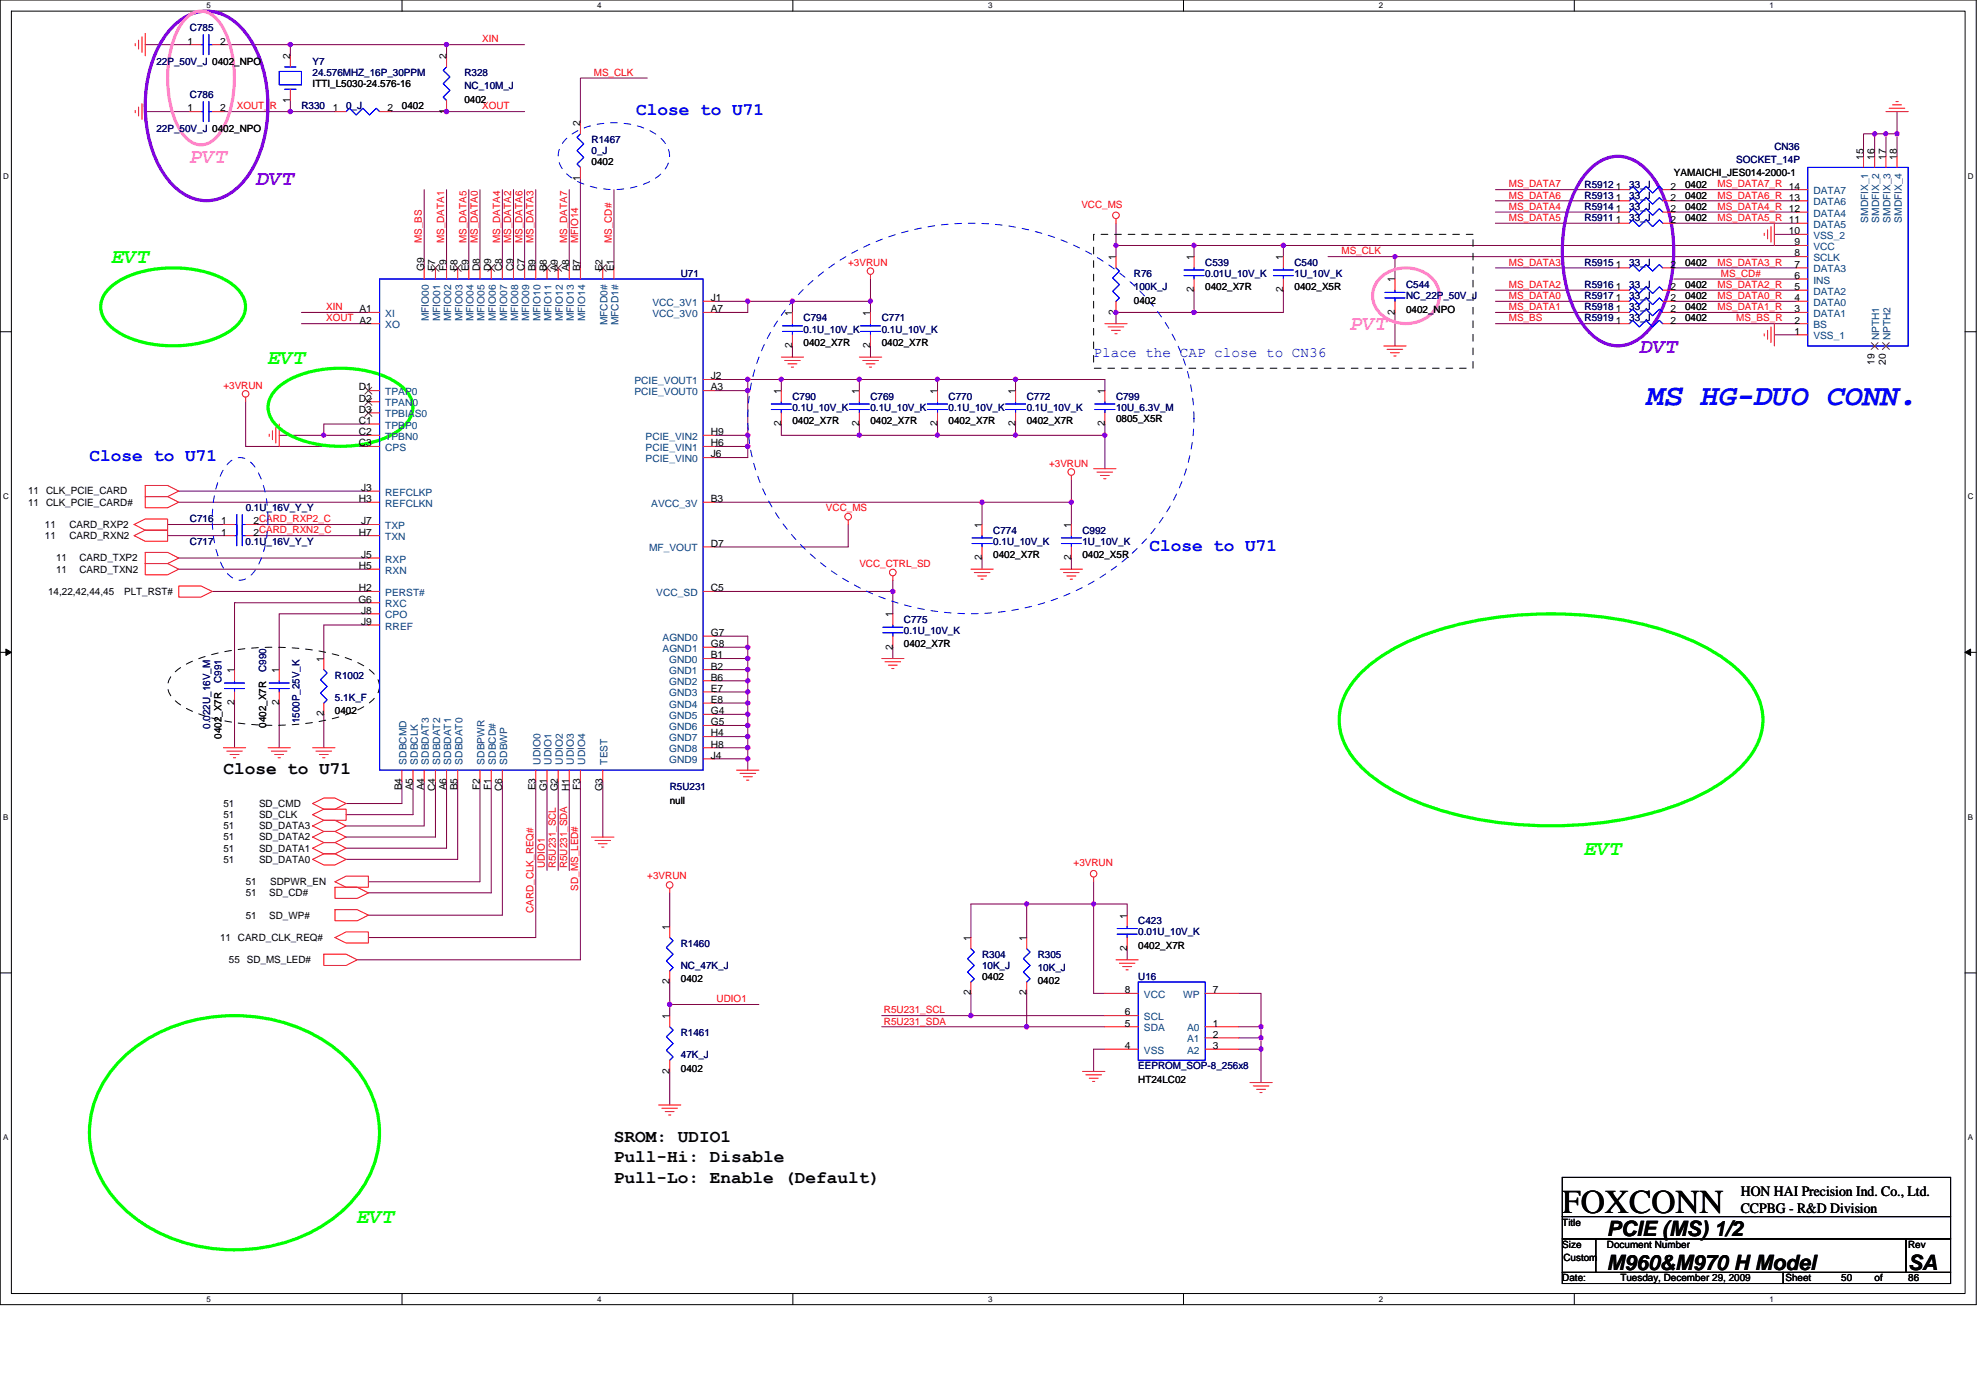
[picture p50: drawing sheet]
<svg xmlns="http://www.w3.org/2000/svg" width="297mm" height="210mm" viewBox="0 0 297 210" stroke-linecap="round" stroke-linejoin="round" font-family="sans-serif">
<defs><g id="words">
<text font-size="5" x="234.7" y="182.2">FOXCONN</text>
<text font-size="4.5" fill="#00f" x="247.5" y="60.8">MS HG-DUO CONN.</text>
<g font-size="3.2" fill="#ff80ff">
<text x="28.5" y="24.4">PVT</text>
<text x="202.9" y="49.6">PVT</text>
</g>
<g font-size="3.2" fill="#8000ff">
<text x="38.6" y="27.8">DVT</text>
<text x="246.5" y="53">DVT</text>
</g>
<g font-size="3.2" fill="#0f0">
<text x="16.8" y="39.5">EVT</text>
<text x="40.3" y="54.6">EVT</text>
<text x="238.1" y="128.4">EVT</text>
<text x="53.7" y="183.7">EVT</text>
</g>
<g font-size="3.2">
<text x="241.4" y="185.7">PCIE (MS) 1/2</text>
<text x="241.4" y="190.7">M960&amp;M970 H Model</text>
<text x="286.7" y="190.7">SA</text>
</g>
<g font-size="2.7" fill="#00f">
<text x="95.6" y="17.3">Close to U71</text>
<text x="13.4" y="69.3">Close to U71</text>
<text x="172.7" y="82.7">Close to U71</text>
</g>
<g font-size="2.7">
<text x="33.6" y="116.2">Close to U71</text>
<text x="92.2" y="171.6">SROM: UDIO1</text>
<text x="92.2" y="174.6">Pull-Hi: Disable</text>
<text x="92.2" y="177.7">Pull-Lo: Enable (Default)</text>
</g>
<text font-size="2.2" fill="#00f" x="164.3" y="53.7">Place the CAP close to CN36</text>
<g font-size="2.2">
<text x="261.6" y="179.6">HON HAI Precision Ind. Co., Ltd.</text>
<text x="261.6" y="182.2">CCPBG - R&amp;D Division</text>
</g>
<g font-size="1.5" fill="#000080">
<text x="28.5" y="4.7">C785</text>
<text x="23.5" y="9.7">22P_50V_J 0402_NPO</text>
<text x="47" y="9.7">Y7</text>
<text x="47" y="11.4">24.576MHZ_16P_30PPM</text>
<text x="69.8" y="11.4">R328</text>
<text x="28.5" y="14.8">C786</text>
<text x="45.3" y="16.4">R330</text>
<text x="52" y="16.4">0_J</text>
<text x="69.8" y="13.4">NC_10M_J</text>
<text x="23.5" y="19.8">22P_50V_J 0402_NPO</text>
<text x="88.9" y="21.5">R1467</text>
<text x="88.9" y="23.1">0_J</text>
<text x="266.6" y="22.5">CN36</text>
<text x="238.1" y="28.2">R5912</text>
<text x="238.1" y="29.8">R5913</text>
<text x="244.8" y="28.2">33_J</text>
<text x="244.8" y="29.8">33_J</text>
<text x="260.9" y="24.5">SOCKET_14P</text>
<text x="238.1" y="31.5">R5914</text>
<text x="238.1" y="33.2">R5911</text>
<text x="244.8" y="31.5">33_J</text>
<text x="244.8" y="33.2">33_J</text>
<text x="102.3" y="41.6">U71</text>
<text x="170.4" y="41.6">R76</text>
<text x="181.1" y="39.9">C539</text>
<text x="181.1" y="41.6">0.01U_10V_K</text>
<text x="194.5" y="39.9">C540</text>
<text x="194.5" y="41.6">1U_10V_K</text>
<text x="238.1" y="39.9">R5915</text>
<text x="244.8" y="39.9">33_J</text>
<text x="170.4" y="43.6">100K_J</text>
<text x="211.3" y="43.3">C544</text>
<text x="211.3" y="44.9">NC_22P_50V_J</text>
<text x="238.1" y="46.6">R5918</text>
<text x="238.1" y="43.3">R5916</text>
<text x="238.1" y="44.9">R5917</text>
<text x="244.8" y="46.6">33_J</text>
<text x="244.8" y="43.3">33_J</text>
<text x="244.8" y="44.9">33_J</text>
<text x="120.7" y="48.3">C794</text>
<text x="120.7" y="50">0.1U_10V_K</text>
<text x="132.5" y="48.3">C771</text>
<text x="132.5" y="50">0.1U_10V_K</text>
<text x="238.1" y="48.3">R5919</text>
<text x="244.8" y="48.3">33_J</text>
<text x="119.1" y="60">C790</text>
<text x="119.1" y="61.7">0.1U_10V_K</text>
<text x="130.8" y="60">C769</text>
<text x="130.8" y="61.7">0.1U_10V_K</text>
<text x="142.5" y="60">C770</text>
<text x="142.5" y="61.7">0.1U_10V_K</text>
<text x="154.3" y="60">C772</text>
<text x="154.3" y="61.7">0.1U_10V_K</text>
<text x="167.7" y="60">C799</text>
<text x="167.7" y="61.7">10U_6.3V_M</text>
<text x="36.9" y="76.8">0.1U_16V_Y_Y</text>
<text x="28.5" y="78.5">C716</text>
<text x="28.5" y="81.8">C717</text>
<text x="36.9" y="81.8">0.1U_16V_Y_Y</text>
<text x="149.2" y="80.1">C774</text>
<text x="149.2" y="81.8">0.1U_10V_K</text>
<text x="162.6" y="80.1">C992</text>
<text x="162.6" y="81.8">1U_10V_K</text>
<text x="135.8" y="93.6">C775</text>
<text x="135.8" y="95.2">0.1U_10V_K</text>
<text x="40" y="100.9" transform="rotate(-90 40 100.9)">C990</text>
<text x="50.3" y="101.9">R1002</text>
<text x="33.3" y="102.6" transform="rotate(-90 33.3 102.6)">C991</text>
<text x="50.3" y="105.3">5.1K_F</text>
<text x="31.6" y="109.5" transform="rotate(-90 31.6 109.5)">0.022U_16V_M</text>
<text x="45" y="108.6" transform="rotate(-90 45 108.6)">1500P_25V_K</text>
<text x="100.6" y="118.7">R5U231</text>
<text x="102.3" y="142.2">R1460</text>
<text x="147.5" y="143.8">R304</text>
<text x="155.9" y="143.8">R305</text>
<text x="171" y="138.8">C423</text>
<text x="171" y="140.5">0.01U_10V_K</text>
<text x="102.3" y="145.5">NC_47K_J</text>
<text x="147.5" y="145.5">10K_J</text>
<text x="155.9" y="145.9">10K_J</text>
<text x="171" y="147.2">U16</text>
<text x="102.3" y="155.6">R1461</text>
<text x="102.3" y="158.9">47K_J</text>
<text x="171" y="160.6">EEPROM_SOP-8_256x8</text>
</g>
<g font-size="1.5">
<text x="28.2" y="6.7">1</text>
<text x="33.1" y="6.7">2</text>
<text x="43.6" y="8.9" transform="rotate(-90 43.6 8.9)">2</text>
<text x="67.1" y="8.9" transform="rotate(-90 67.1 8.9)">2</text>
<text x="28.2" y="16.7">1</text>
<text x="33.1" y="16.7">2</text>
<text x="43.6" y="15.4" transform="rotate(-90 43.6 15.4)">1</text>
<text x="47" y="13.1">ITTI_L5030-24.576-16</text>
<text x="50" y="16.7">1</text>
<text x="58.2" y="16.7">2</text>
<text x="60.4" y="16.4">0402</text>
<text x="67.1" y="17.1" transform="rotate(-90 67.1 17.1)">1</text>
<text x="69.8" y="15.4">0402</text>
<text x="87.2" y="18.9" transform="rotate(-90 87.2 18.9)">2</text>
<text x="280" y="24" transform="rotate(-90 280 24)">15</text>
<text x="281.6" y="24" transform="rotate(-90 281.6 24)">16</text>
<text x="283.3" y="24" transform="rotate(-90 283.3 24)">17</text>
<text x="285" y="24" transform="rotate(-90 285 24)">18</text>
<text x="87.2" y="27.2" transform="rotate(-90 87.2 27.2)">1</text>
<text x="88.9" y="24.8">0402</text>
<text x="242.8" y="28.5">1</text>
<text x="251" y="28.5">2</text>
<text x="251.5" y="26.5">YAMAICHI_JES014-2000-1</text>
<text x="253.2" y="28.2">0402</text>
<text x="253.2" y="29.8">0402</text>
<text x="242.8" y="30.1">1</text>
<text x="242.8" y="31.8">1</text>
<text x="242.8" y="33.5">1</text>
<text x="251" y="30.1">2</text>
<text x="251" y="31.8">2</text>
<text x="251" y="33.5">2</text>
<text x="253.2" y="31.5">0402</text>
<text x="253.2" y="33.2">0402</text>
<text x="268.7" y="35.2">10</text>
<text x="63.7" y="40.7" transform="rotate(-90 63.7 40.7)">G9</text>
<text x="65.4" y="40.7" transform="rotate(-90 65.4 40.7)">F7</text>
<text x="67.1" y="40.7" transform="rotate(-90 67.1 40.7)">F9</text>
<text x="68.7" y="40.7" transform="rotate(-90 68.7 40.7)">F8</text>
<text x="70.4" y="40.7" transform="rotate(-90 70.4 40.7)">E9</text>
<text x="72.1" y="40.7" transform="rotate(-90 72.1 40.7)">D8</text>
<text x="73.8" y="40.7" transform="rotate(-90 73.8 40.7)">D9</text>
<text x="75.5" y="40.7" transform="rotate(-90 75.5 40.7)">C8</text>
<text x="77.1" y="40.7" transform="rotate(-90 77.1 40.7)">C9</text>
<text x="78.8" y="40.7" transform="rotate(-90 78.8 40.7)">C7</text>
<text x="80.5" y="40.7" transform="rotate(-90 80.5 40.7)">B9</text>
<text x="82.2" y="40.7" transform="rotate(-90 82.2 40.7)">B8</text>
<text x="83.8" y="40.7" transform="rotate(-90 83.8 40.7)">A9</text>
<text x="85.5" y="40.7" transform="rotate(-90 85.5 40.7)">A8</text>
<text x="87.2" y="40.7" transform="rotate(-90 87.2 40.7)">B7</text>
<text x="90.5" y="40.7" transform="rotate(-90 90.5 40.7)">E2</text>
<text x="92.2" y="40.7" transform="rotate(-90 92.2 40.7)">E1</text>
<text x="167.7" y="39.1" transform="rotate(-90 167.7 39.1)">1</text>
<text x="179.4" y="39.1" transform="rotate(-90 179.4 39.1)">1</text>
<text x="192.8" y="39.1" transform="rotate(-90 192.8 39.1)">1</text>
<text x="242.8" y="40.2">1</text>
<text x="251" y="40.2">2</text>
<text x="253.2" y="39.9">0402</text>
<text x="269.6" y="41.9">6</text>
<text x="269.6" y="40.2">7</text>
<text x="269.6" y="38.5">8</text>
<text x="269.6" y="36.9">9</text>
<text x="54" y="46.9">A1</text>
<text x="106.8" y="45.2">J1</text>
<text x="106.8" y="46.9">A7</text>
<text x="119" y="47.5" transform="rotate(-90 119 47.5)">1</text>
<text x="130.8" y="47.5" transform="rotate(-90 130.8 47.5)">1</text>
<text x="167.7" y="47.3" transform="rotate(-90 167.7 47.3)">2</text>
<text x="170.4" y="45.6">0402</text>
<text x="179.4" y="43.9" transform="rotate(-90 179.4 43.9)">2</text>
<text x="181.1" y="43.6">0402_X7R</text>
<text x="192.8" y="43.9" transform="rotate(-90 192.8 43.9)">2</text>
<text x="194.5" y="43.6">0402_X5R</text>
<text x="209.6" y="47.3" transform="rotate(-90 209.6 47.3)">2</text>
<text x="209.6" y="42.4" transform="rotate(-90 209.6 42.4)">1</text>
<text x="211.3" y="46.9">0402_NPO</text>
<text x="242.8" y="46.9">1</text>
<text x="242.8" y="43.6">1</text>
<text x="242.8" y="45.2">1</text>
<text x="251" y="46.9">2</text>
<text x="251" y="43.6">2</text>
<text x="251" y="45.2">2</text>
<text x="253.2" y="46.6">0402</text>
<text x="253.2" y="43.3">0402</text>
<text x="253.2" y="44.9">0402</text>
<text x="269.6" y="46.9">3</text>
<text x="269.6" y="45.2">4</text>
<text x="269.6" y="43.6">5</text>
<text x="119" y="52.3" transform="rotate(-90 119 52.3)">2</text>
<text x="120.7" y="52">0402_X7R</text>
<text x="130.8" y="52.3" transform="rotate(-90 130.8 52.3)">2</text>
<text x="132.5" y="52">0402_X7R</text>
<text x="242.8" y="48.6">1</text>
<text x="251" y="48.6">2</text>
<text x="253.2" y="48.3">0402</text>
<text x="269.6" y="50.3">1</text>
<text x="269.6" y="48.6">2</text>
<text x="53.9" y="58.7">D1</text>
<text x="106.8" y="57">J2</text>
<text x="106.8" y="58.7">A3</text>
<text x="117.4" y="59.2" transform="rotate(-90 117.4 59.2)">1</text>
<text x="129.1" y="59.2" transform="rotate(-90 129.1 59.2)">1</text>
<text x="140.8" y="59.2" transform="rotate(-90 140.8 59.2)">1</text>
<text x="152.6" y="59.2" transform="rotate(-90 152.6 59.2)">1</text>
<text x="166" y="59.2" transform="rotate(-90 166 59.2)">1</text>
<text x="281.6" y="54.8" transform="rotate(-90 281.6 54.8)">19</text>
<text x="283.3" y="54.8" transform="rotate(-90 283.3 54.8)">20</text>
<text x="53.9" y="60.3">D2</text>
<text x="53.9" y="62">D3</text>
<text x="53.9" y="63.7">C1</text>
<text x="53.9" y="65.4">C2</text>
<text x="106.8" y="65.4">H9</text>
<text x="117.4" y="64" transform="rotate(-90 117.4 64)">2</text>
<text x="119.1" y="63.7">0402_X7R</text>
<text x="129.1" y="64" transform="rotate(-90 129.1 64)">2</text>
<text x="130.8" y="63.7">0402_X7R</text>
<text x="140.8" y="64" transform="rotate(-90 140.8 64)">2</text>
<text x="142.5" y="63.7">0402_X7R</text>
<text x="152.6" y="64" transform="rotate(-90 152.6 64)">2</text>
<text x="154.3" y="63.7">0402_X7R</text>
<text x="166" y="64" transform="rotate(-90 166 64)">2</text>
<text x="167.7" y="63.4">0805_X5R</text>
<text x="53.9" y="67">C3</text>
<text x="106.8" y="67">H6</text>
<text x="106.8" y="68.7">J6</text>
<text x="4.2" y="74.3">11 CLK_PCIE_CARD</text>
<text x="4.2" y="75.9">11 CLK_PCIE_CARD#</text>
<text x="53.9" y="75.4">H3</text>
<text x="54.3" y="73.7">J3</text>
<text x="106.8" y="75.4">B3</text>
<text x="6.7" y="81">11</text>
<text x="6.7" y="79.3">11</text>
<text x="10.4" y="81">CARD_RXN2</text>
<text x="10.4" y="79.3">CARD_RXP2</text>
<text x="33.2" y="78.8">1</text>
<text x="33.2" y="80.4">1</text>
<text x="38.1" y="78.8">2CARD_RXP2_C</text>
<text x="38.1" y="80.4">2CARD_RXN2_C</text>
<text x="53.9" y="80.4">H7</text>
<text x="54.3" y="78.8">J7</text>
<text x="54.3" y="83.8">J5</text>
<text x="106.8" y="82.1">D7</text>
<text x="147.5" y="79.3" transform="rotate(-90 147.5 79.3)">1</text>
<text x="149.2" y="83.8">0402_X7R</text>
<text x="160.9" y="79.3" transform="rotate(-90 160.9 79.3)">1</text>
<text x="162.6" y="83.8">0402_X5R</text>
<text x="7.2" y="89.4">14,22,42,44,45</text>
<text x="8.4" y="84.3">11</text>
<text x="8.4" y="86">11</text>
<text x="11.9" y="84.3">CARD_TXP2</text>
<text x="11.9" y="86">CARD_TXN2</text>
<text x="18.6" y="89.4">PLT_RST#</text>
<text x="53.9" y="85.5">H5</text>
<text x="53.9" y="88.8">H2</text>
<text x="106.8" y="88.8">C5</text>
<text x="147.5" y="84.2" transform="rotate(-90 147.5 84.2)">2</text>
<text x="160.9" y="84.2" transform="rotate(-90 160.9 84.2)">2</text>
<text x="53.8" y="90.5">G6</text>
<text x="54.3" y="92.2">J8</text>
<text x="54.3" y="93.9">J9</text>
<text x="106.8" y="95.5">G7</text>
<text x="134.1" y="92.7" transform="rotate(-90 134.1 92.7)">1</text>
<text x="35.2" y="101.1" transform="rotate(-90 35.2 101.1)">1</text>
<text x="41.9" y="101.1" transform="rotate(-90 41.9 101.1)">1</text>
<text x="48.6" y="99.4" transform="rotate(-90 48.6 99.4)">1</text>
<text x="106.8" y="98.9">B1</text>
<text x="106.8" y="100.6">B2</text>
<text x="106.8" y="97.2">G8</text>
<text x="134.1" y="97.6" transform="rotate(-90 134.1 97.6)">2</text>
<text x="135.8" y="97.2">0402_X7R</text>
<text x="35.2" y="105.9" transform="rotate(-90 35.2 105.9)">2</text>
<text x="41.9" y="105.9" transform="rotate(-90 41.9 105.9)">2</text>
<text x="48.6" y="107.6" transform="rotate(-90 48.6 107.6)">2</text>
<text x="50.3" y="107.3">0402</text>
<text x="106.8" y="102.2">B6</text>
<text x="106.8" y="103.9">E7</text>
<text x="106.8" y="105.6">E8</text>
<text x="106.8" y="107.3">G4</text>
<text x="33.3" y="111" transform="rotate(-90 33.3 111)">0402_X7R</text>
<text x="40" y="109.3" transform="rotate(-90 40 109.3)">0402_X7R</text>
<text x="106.8" y="108.9">G5</text>
<text x="106.8" y="110.6">H4</text>
<text x="106.8" y="112.3">H8</text>
<text x="106.8" y="114">J4</text>
<text x="60.4" y="118.7" transform="rotate(-90 60.4 118.7)">B4</text>
<text x="62" y="118.7" transform="rotate(-90 62 118.7)">A5</text>
<text x="63.7" y="118.7" transform="rotate(-90 63.7 118.7)">A4</text>
<text x="65.4" y="118.8" transform="rotate(-90 65.4 118.8)">C4</text>
<text x="67.1" y="118.7" transform="rotate(-90 67.1 118.7)">A6</text>
<text x="68.7" y="118.7" transform="rotate(-90 68.7 118.7)">B5</text>
<text x="72.1" y="118.6" transform="rotate(-90 72.1 118.6)">F2</text>
<text x="73.8" y="118.6" transform="rotate(-90 73.8 118.6)">F1</text>
<text x="75.5" y="118.8" transform="rotate(-90 75.5 118.8)">C6</text>
<text x="80.5" y="118.7" transform="rotate(-90 80.5 118.7)">E3</text>
<text x="82.2" y="118.9" transform="rotate(-90 82.2 118.9)">G1</text>
<text x="83.8" y="118.9" transform="rotate(-90 83.8 118.9)">G2</text>
<text x="85.5" y="118.8" transform="rotate(-90 85.5 118.8)">H1</text>
<text x="87.2" y="118.6" transform="rotate(-90 87.2 118.6)">F3</text>
<text x="90.5" y="118.9" transform="rotate(-90 90.5 118.9)">G3</text>
<text x="33.6" y="121.2">51</text>
<text x="33.6" y="122.9">51</text>
<text x="33.6" y="124.6">51</text>
<text x="38.9" y="121.2">SD_CMD</text>
<text x="38.9" y="122.9">SD_CLK</text>
<text x="38.9" y="124.6">SD_DATA3</text>
<text x="100.6" y="120.7">null</text>
<text x="33.6" y="127.9">51</text>
<text x="33.6" y="129.6">51</text>
<text x="33.6" y="126.2">51</text>
<text x="38.9" y="127.9">SD_DATA1</text>
<text x="38.9" y="129.6">SD_DATA0</text>
<text x="38.9" y="126.2">SD_DATA2</text>
<text x="36.9" y="138">51</text>
<text x="36.9" y="134.6">51</text>
<text x="36.9" y="132.9">51</text>
<text x="40.4" y="138">SD_WP#</text>
<text x="40.4" y="134.6">SD_CD#</text>
<text x="40.6" y="132.9">SDPWR_EN</text>
<text x="169.3" y="138" transform="rotate(-90 169.3 138)">1</text>
<text x="33.1" y="141.3">11 CARD_CLK_REQ#</text>
<text x="100.6" y="139.7" transform="rotate(-90 100.6 139.7)">1</text>
<text x="145.9" y="141.3" transform="rotate(-90 145.9 141.3)">1</text>
<text x="154.2" y="141.3" transform="rotate(-90 154.2 141.3)">1</text>
<text x="169.3" y="142.8" transform="rotate(-90 169.3 142.8)">2</text>
<text x="171" y="142.5">0402_X7R</text>
<text x="34.4" y="144.7">55 SD_MS_LED#</text>
<text x="100.6" y="147.8" transform="rotate(-90 100.6 147.8)">2</text>
<text x="102.3" y="147.5">0402</text>
<text x="145.9" y="149.5" transform="rotate(-90 145.9 149.5)">2</text>
<text x="147.5" y="147.2">0402</text>
<text x="154.2" y="149.5" transform="rotate(-90 154.2 149.5)">2</text>
<text x="155.9" y="147.9">0402</text>
<text x="169" y="149.2">8</text>
<text x="182.2" y="149.2">7</text>
<text x="100.6" y="153.1" transform="rotate(-90 100.6 153.1)">1</text>
<text x="169" y="152.5">6</text>
<text x="169" y="154.2">5</text>
<text x="182.2" y="154.2">1</text>
<text x="182.2" y="155.9">2</text>
<text x="100.6" y="161.3" transform="rotate(-90 100.6 161.3)">2</text>
<text x="102.3" y="161">0402</text>
<text x="169" y="157.6">4</text>
<text x="182.2" y="157.6">3</text>
<text x="171" y="162.6">HT24LC02</text>
<text x="234.7" y="184.1">Title</text>
<text x="234.7" y="187.4">Size</text>
<text x="234.9" y="189.4">Custom</text>
<text x="241.4" y="187.4">Document Number</text>
<text x="286.7" y="187.4">Rev</text>
<text x="234.7" y="192.5">Date:</text>
<text x="243.5" y="192.5">Tuesday, December 29, 2009</text>
<text x="268.3" y="192.5">Sheet</text>
<text x="276.6" y="192.5">50</text>
<text x="281.7" y="192.5">of</text>
<text x="286.7" y="192.5">86</text>
</g>
<g font-size="1.5" fill="#f00">
<text x="72.5" y="6.4">XIN</text>
<text x="89.2" y="11.4">MS_CLK</text>
<text x="35.6" y="16.4">XOUT_R</text>
<text x="72.5" y="16.4">XOUT</text>
<text x="226.7" y="28.2">MS_DATA7</text>
<text x="226.7" y="29.8">MS_DATA6</text>
<text x="258" y="28.2">MS_DATA7_R 14</text>
<text x="258" y="29.8">MS_DATA6_R 13</text>
<text x="162.5" y="31.2">VCC_MS</text>
<text x="226.7" y="31.5">MS_DATA4</text>
<text x="226.7" y="33.2">MS_DATA5</text>
<text x="258" y="31.5">MS_DATA4_R 12</text>
<text x="258" y="33.2">MS_DATA5_R 11</text>
<text x="63.4" y="36.5" transform="rotate(-90 63.4 36.5)">MS_BS</text>
<text x="66.8" y="36.5" transform="rotate(-90 66.8 36.5)">MS_DATA1</text>
<text x="70.1" y="36.5" transform="rotate(-90 70.1 36.5)">MS_DATA5</text>
<text x="71.8" y="36.5" transform="rotate(-90 71.8 36.5)">MS_DATA0</text>
<text x="75.1" y="36.5" transform="rotate(-90 75.1 36.5)">MS_DATA4</text>
<text x="76.8" y="36.5" transform="rotate(-90 76.8 36.5)">MS_DATA2</text>
<text x="78.5" y="36.5" transform="rotate(-90 78.5 36.5)">MS_DATA6</text>
<text x="80.2" y="36.5" transform="rotate(-90 80.2 36.5)">MS_DATA3</text>
<text x="85.2" y="36.5" transform="rotate(-90 85.2 36.5)">MS_DATA7</text>
<text x="86.9" y="36.5" transform="rotate(-90 86.9 36.5)">MFIO14</text>
<text x="91.9" y="36.5" transform="rotate(-90 91.9 36.5)">MS_CD#</text>
<text x="127.4" y="39.9">+3VRUN</text>
<text x="201.5" y="38.2">MS_CLK</text>
<text x="226.7" y="39.9">MS_DATA3</text>
<text x="258" y="39.9">MS_DATA3_R</text>
<text x="258.5" y="41.6">MS_CD#</text>
<text x="49" y="46.6">XIN</text>
<text x="226.7" y="46.6">MS_DATA1</text>
<text x="226.7" y="43.2">MS_DATA2</text>
<text x="226.7" y="44.9">MS_DATA0</text>
<text x="258" y="46.6">MS_DATA1_R</text>
<text x="258" y="43.2">MS_DATA2_R</text>
<text x="258" y="44.9">MS_DATA0_R</text>
<text x="49" y="48.3">XOUT A2</text>
<text x="226.7" y="48.3">MS_BS</text>
<text x="260.9" y="48.3">MS_BS_R</text>
<text x="33.6" y="58.4">+3VRUN</text>
<text x="157.6" y="70.1">+3VRUN</text>
<text x="124.1" y="76.8">VCC_MS</text>
<text x="129.1" y="85.2">VCC_CTRL_SD</text>
<text x="81.8" y="130.4" transform="rotate(-90 81.8 130.4)">UDIO1</text>
<text x="83.5" y="130.4" transform="rotate(-90 83.5 130.4)">R5U231_SCL</text>
<text x="85.2" y="130.4" transform="rotate(-90 85.2 130.4)">R5U231_SDA</text>
<text x="161.3" y="130.1">+3VRUN</text>
<text x="80.2" y="137.1" transform="rotate(-90 80.2 137.1)">CARD_CLK_REQ#</text>
<text x="86.9" y="133.8" transform="rotate(-90 86.9 133.8)">SD_MS_LED#</text>
<text x="97.3" y="132.1">+3VRUN</text>
<text x="107.7" y="150.5">UDIO1</text>
<text x="132.8" y="153.9">R5U231_SDA</text>
<text x="132.8" y="152.2">R5U231_SCL</text>
</g>
<g font-size="1.5" fill="#004080">
<text x="272.5" y="29.2">DATA7</text>
<text x="272.5" y="35.9">VSS_2</text>
<text x="272.5" y="34.2">DATA5</text>
<text x="272.5" y="32.5">DATA4</text>
<text x="272.5" y="30.8">DATA6</text>
<text x="280.7" y="33.4" transform="rotate(-90 280.7 33.4)">SMDFIX_1</text>
<text x="282.4" y="33.4" transform="rotate(-90 282.4 33.4)">SMDFIX_2</text>
<text x="284.1" y="33.4" transform="rotate(-90 284.1 33.4)">SMDFIX_3</text>
<text x="285.7" y="33.4" transform="rotate(-90 285.7 33.4)">SMDFIX_4</text>
<text x="272.5" y="40.9">DATA3</text>
<text x="272.5" y="39.2">SCLK</text>
<text x="272.5" y="37.5">VCC</text>
<text x="57.9" y="47.6">XI</text>
<text x="98" y="45.9">VCC_3V1</text>
<text x="98" y="47.6">VCC_3V0</text>
<text x="272.5" y="47.6">DATA1</text>
<text x="272.5" y="45.9">DATA0</text>
<text x="272.5" y="44.3">DATA2</text>
<text x="272.5" y="42.6">INS</text>
<text x="57.9" y="49.3">XO</text>
<text x="64.4" y="48.3" transform="rotate(-90 64.4 48.3)">MFIO00</text>
<text x="66.1" y="48.3" transform="rotate(-90 66.1 48.3)">MFIO01</text>
<text x="67.8" y="48.3" transform="rotate(-90 67.8 48.3)">MFIO02</text>
<text x="69.5" y="48.3" transform="rotate(-90 69.5 48.3)">MFIO03</text>
<text x="71.1" y="48.3" transform="rotate(-90 71.1 48.3)">MFIO04</text>
<text x="72.8" y="48.3" transform="rotate(-90 72.8 48.3)">MFIO05</text>
<text x="74.5" y="48.3" transform="rotate(-90 74.5 48.3)">MFIO06</text>
<text x="76.2" y="48.3" transform="rotate(-90 76.2 48.3)">MFIO07</text>
<text x="77.8" y="48.3" transform="rotate(-90 77.8 48.3)">MFIO08</text>
<text x="79.5" y="48.3" transform="rotate(-90 79.5 48.3)">MFIO09</text>
<text x="81.2" y="48.3" transform="rotate(-90 81.2 48.3)">MFIO10</text>
<text x="82.9" y="48.3" transform="rotate(-90 82.9 48.3)">MFIO11</text>
<text x="84.6" y="48.3" transform="rotate(-90 84.6 48.3)">MFIO12</text>
<text x="86.2" y="48.3" transform="rotate(-90 86.2 48.3)">MFIO13</text>
<text x="87.9" y="48.3" transform="rotate(-90 87.9 48.3)">MFIO14</text>
<text x="91.3" y="48.9" transform="rotate(-90 91.3 48.9)">MFCD0#</text>
<text x="92.9" y="48.9" transform="rotate(-90 92.9 48.9)">MFCD1#</text>
<text x="272.5" y="51">VSS_1</text>
<text x="272.5" y="49.3">BS</text>
<text x="282.4" y="51.1" transform="rotate(-90 282.4 51.1)">NPTH1</text>
<text x="284.1" y="51.1" transform="rotate(-90 284.1 51.1)">NPTH2</text>
<text x="57.9" y="59.4">TPAP0</text>
<text x="95.3" y="57.7">PCIE_VOUT1</text>
<text x="95.3" y="59.4">PCIE_VOUT0</text>
<text x="57.9" y="61">TPAN0</text>
<text x="57.9" y="62.7">TPBIAS0</text>
<text x="57.9" y="64.4">TPBP0</text>
<text x="57.9" y="66.1">TPBN0</text>
<text x="57.9" y="67.7">CPS</text>
<text x="97" y="66.1">PCIE_VIN2</text>
<text x="97" y="67.7">PCIE_VIN1</text>
<text x="97" y="69.4">PCIE_VIN0</text>
<text x="57.9" y="74.4">REFCLKP</text>
<text x="57.9" y="76.1">REFCLKN</text>
<text x="97.9" y="76.1">AVCC_3V</text>
<text x="57.9" y="79.5">TXP</text>
<text x="57.9" y="81.1">TXN</text>
<text x="97.5" y="82.8">MF_VOUT</text>
<text x="57.9" y="84.5">RXP</text>
<text x="57.9" y="86.2">RXN</text>
<text x="57.9" y="89.5">PERST#</text>
<text x="98.6" y="89.5">VCC_SD</text>
<text x="57.9" y="91.2">RXC</text>
<text x="57.9" y="92.9">CPO</text>
<text x="57.9" y="94.6">RREF</text>
<text x="99.5" y="96.2">AGND0</text>
<text x="99.5" y="97.9">AGND1</text>
<text x="100.6" y="99.6">GND0</text>
<text x="100.6" y="101.3">GND1</text>
<text x="100.6" y="102.9">GND2</text>
<text x="100.6" y="104.6">GND3</text>
<text x="100.6" y="106.3">GND4</text>
<text x="100.6" y="108">GND5</text>
<text x="100.6" y="109.6">GND6</text>
<text x="100.6" y="111.3">GND7</text>
<text x="100.6" y="113">GND8</text>
<text x="61.1" y="114.8" transform="rotate(-90 61.1 114.8)">SDBCMD</text>
<text x="62.8" y="114.8" transform="rotate(-90 62.8 114.8)">SDBCLK</text>
<text x="64.4" y="114.8" transform="rotate(-90 64.4 114.8)">SDBDAT3</text>
<text x="66.1" y="114.8" transform="rotate(-90 66.1 114.8)">SDBDAT2</text>
<text x="67.8" y="114.8" transform="rotate(-90 67.8 114.8)">SDBDAT1</text>
<text x="69.5" y="114.8" transform="rotate(-90 69.5 114.8)">SDBDAT0</text>
<text x="72.8" y="114.8" transform="rotate(-90 72.8 114.8)">SDBPWR</text>
<text x="74.5" y="114.8" transform="rotate(-90 74.5 114.8)">SDBCD#</text>
<text x="76.2" y="114.8" transform="rotate(-90 76.2 114.8)">SDBWP</text>
<text x="81.2" y="114.8" transform="rotate(-90 81.2 114.8)">UDIO0</text>
<text x="82.9" y="114.8" transform="rotate(-90 82.9 114.8)">UDIO1</text>
<text x="84.6" y="114.8" transform="rotate(-90 84.6 114.8)">UDIO2</text>
<text x="86.2" y="114.8" transform="rotate(-90 86.2 114.8)">UDIO3</text>
<text x="87.9" y="114.8" transform="rotate(-90 87.9 114.8)">UDIO4</text>
<text x="91.3" y="114.8" transform="rotate(-90 91.3 114.8)">TEST</text>
<text x="100.6" y="114.7">GND9</text>
<text x="171.9" y="149.9">VCC</text>
<text x="177.8" y="149.9">WP</text>
<text x="171.9" y="153.2">SCL</text>
<text x="171.9" y="154.9">SDA</text>
<text x="178.4" y="154.9">A0</text>
<text x="171.9" y="158.3">VSS</text>
<text x="178.4" y="156.6">A1</text>
<text x="178.4" y="158.3">A2</text>
</g>
<g font-size="1.2">
<text x="31" y="1.3">5</text>
<text x="89.7" y="1.3">4</text>
<text x="148.5" y="1.3">3</text>
<text x="207.2" y="1.3">2</text>
<text x="265.9" y="1.3">1</text>
<text x=".5" y="26.8">D</text>
<text x="295.7" y="26.8">D</text>
<text x=".5" y="75">C</text>
<text x="295.7" y="75">C</text>
<text x=".5" y="123.1">B</text>
<text x="295.7" y="123.1">B</text>
<text x=".5" y="171.3">A</text>
<text x="295.7" y="171.3">A</text>
<text x="31" y="195.6">5</text>
<text x="89.7" y="195.6">4</text>
<text x="148.5" y="195.6">3</text>
<text x="207.2" y="195.6">2</text>
<text x="265.9" y="195.6">1</text>
</g>
</g></defs>
<path d="M0 0h296.9v196h-296.9zM1.7 1.7h293.6v192.6h-293.6z" fill="none" stroke="#000" stroke-width=".15"/>
<g fill="#fff">
<path d="M31 .2h.7v1.3h-.7z"/>
<path d="M31 194.5h.7v1.3h-.7z"/>
</g>
<path d="M60.4 0v1.7M60.4 194.3v1.7" fill="none" stroke="#000" stroke-width=".15"/>
<g fill="#fff">
<path d="M89.7 .2h.7v1.3h-.7z"/>
<path d="M89.7 194.5h.7v1.3h-.7z"/>
</g>
<path d="M119.1 0v1.7M119.1 194.3v1.7" fill="none" stroke="#000" stroke-width=".15"/>
<g fill="#fff">
<path d="M148.5 .2h.6v1.3h-.6z"/>
<path d="M148.5 194.5h.6v1.3h-.6z"/>
</g>
<path d="M177.8 0v1.7M177.8 194.3v1.7" fill="none" stroke="#000" stroke-width=".15"/>
<g fill="#fff">
<path d="M207.2 .2h.6v1.3h-.6z"/>
<path d="M207.2 194.5h.6v1.3h-.6z"/>
</g>
<path d="M236.5 0v1.7M236.5 194.3v1.7" fill="none" stroke="#000" stroke-width=".15"/>
<g fill="#fff">
<path d="M265.9 .2h.6v1.3h-.6z"/>
<path d="M265.9 194.5h.6v1.3h-.6z"/>
<path d="M.5 25.7h.8v1.4h-.8z"/>
<path d="M295.7 25.7h.8v1.4h-.8z"/>
<path d="M.5 73.9h.8v1.3h-.8z"/>
<path d="M295.7 73.9h.8v1.3h-.8z"/>
</g>
<path d="M0 49.8h1.7M295.3 49.8h1.6" fill="none" stroke="#000" stroke-width=".15"/>
<g fill="#fff">
<path d="M.5 122h.7v1.4h-.7z"/>
<path d="M295.7 122h.8v1.4h-.8z"/>
</g>
<path d="M0 98h1.7M295.3 98h1.6" fill="none" stroke="#000" stroke-width=".15"/>
<path d="M.9 97.5l.8 .5-.8 .4zM295.3 98l.8-.5v.9z" fill="#000" stroke="#000" stroke-width=".15"/>
<g fill="#fff">
<path d="M.5 170.2h.7v1.3h-.7z"/>
<path d="M295.7 170.2h.8v1.3h-.8z"/>
</g>
<path d="M0 146.1h1.7M295.3 146.1h1.6M234.7 176.8h58.4v5.9h-58.4zM234.7 182.7h58.4v3.4h-58.4zM234.7 186.1h5.1v5h-5.1zM234.7 191.1h33.2v1.7h-33.2zM239.8 186.1h46.6v5h-46.6zM267.9 191.1h25.2v1.7h-25.2zM286.4 186.1h6.7v5h-6.7z" fill="none" stroke="#000" stroke-width=".15"/>
<g fill="none" stroke="#800040" stroke-width=".15">
<path d="M21.8 6.7h6.7M21.8 16.8h6.7M33.6 6.7h10M33.6 16.8h10M43.6 15.1v1.7M43.6 6.7v1.7M43.6 16.8h6.7M43.6 6.7h23.5v1.7M58.7 16.8h20.1M67.1 6.7h11.7M97.3 11.7h-10.1v6.7M285 16.8v3.3"/>
<path d="M63.7 28.5v11.7M67.1 28.5v11.7M70.4 28.5v11.7M72.1 28.5v11.7M75.5 28.5v11.7M77.1 28.5v11.7M78.8 28.5v11.7M80.5 28.5v11.7M85.5 28.5v11.7M87.2 26.8v13.4M92.2 28.5v11.7M167.7 33.5v3.4"/>
<path d="M167.7 36.9h11.7M167.7 36.9v1.6M179.4 36.9v1.6M179.4 36.9h13.4v1.6M192.8 36.9h77.1M199.5 38.5h10.1M209.6 38.5v3.4M209.6 38.5h60.3M224.7 28.5h18.4M224.7 31.9h18.4M224.7 30.2h18.4M224.7 33.5h18.4"/>
<path d="M251.5 28.5h18.4M251.5 31.9h18.4M251.5 30.2h18.4M251.5 33.5h18.4M266.6 35.2h3.3M281.7 20.1v3.4M281.7 20.1h-1.7v3.4M281.7 20.1h1.7M283.4 20.1v3.4M283.4 20.1h1.6M285 20.1v3.4M45.3 48.6h10"/>
<path d="M45.3 46.9h10M107.3 57h5M107.3 58.7h5M107.3 45.3h5M112.3 45.3h6.8M112.3 57h5.1M112.3 58.7v6.7M112.3 57v1.7M112.3 45.3v1.6h-5M117.4 57h11.7M117.4 57v1.7M119.1 45.3h11.7"/>
<path d="M119.1 45.3v1.6M119.1 52v1.6M129.1 57h11.8M129.1 57v1.7M130.8 52v1.6M130.8 41.9v3.4M130.8 45.3v1.6M140.9 57v1.7M140.9 57h11.7M152.6 57h13.4v1.7M152.6 57v1.7M179.4 46.9h-11.7v1.7"/>
<path d="M179.4 43.6v3.3M192.8 43.6v3.3h-13.4M209.6 46.9v5.1M224.7 46.9h18.4M224.7 43.6h18.4M224.7 48.6h18.4M224.7 40.2h18.4M224.7 45.3h18.4M251.5 46.9h18.4M251.5 43.6h18.4M251.5 48.6h18.4M251.5 40.2h18.4"/>
<path d="M251.5 45.3h18.4M251.5 41.9h18.4M266.6 50.3h3.3M25.2 78.8h8.4M26.9 73.8h28.4M26.9 75.4h28.4M36.9 60.3v6.8h18.4M38.6 78.8h16.7M41.9 65.4h6.8M48.7 65.4h6.6M55.3 63.7h-6.6v1.7M107.3 75.4h40.2"/>
<path d="M107.3 67.1h5M107.3 65.4h5M112.3 67.1v1.6h-5M112.3 65.4v1.7M117.4 63.7v1.7h11.7M127.4 78.8v3.3h-20.1M129.1 65.4h11.8M129.1 63.7v1.7M140.9 63.7v1.7M140.9 65.4h11.7M147.5 75.4h13.5M147.5 75.4v3.4"/>
<path d="M152.6 63.7v1.7M152.6 65.4h13.4M161 72.1v3.3M161 75.4v3.4M166 65.4v5M166 63.7v1.7M25.2 80.5h8.4M26.9 83.8h28.4M26.9 85.5h28.4M31.9 88.8h23.4M38.6 80.5h16.7M55.3 90.5h-20.1v10.1"/>
<path d="M55.3 92.2h-13.4v8.4M55.3 93.9h-6.6v5M107.3 88.8h26.9M107.3 95.5h5v1.7M107.3 97.2h5M107.3 98.9h5M112.3 97.2v1.7M112.3 98.9v1.7M134.2 88.8v3.4M134.2 97.2v1.7M134.2 87.2v1.6M147.5 83.8v1.7"/>
<path d="M161 83.8v1.7M35.2 105.6v6.7M41.9 105.6v6.7M48.7 107.3v5M60.4 117.3v3.4h-8.4M62.1 117.3v5.1h-10.1M63.7 117.3v6.8h-11.7M65.4 117.3v8.4h-13.4M67.1 117.3v10.1h-15.1M68.8 117.3v11.8h-16.8M72.1 117.3v15.1h-16.8M73.8 117.3v16.8h-18.5"/>
<path d="M75.5 117.3v20.2h-20.2M80.5 117.3v23.5h-25.2M82.2 117.3v13.4M83.9 117.3v13.4M85.5 117.3v13.4M87.2 117.3v26.9h-33.5M90.6 117.3v8.4M107.3 100.6h5M107.3 103.9h5M107.3 102.3h5M107.3 107.3h5M107.3 105.6h5"/>
<path d="M107.3 110.6h5M107.3 109h5M107.3 114h5M107.3 112.3h5M112.3 110.6v1.7M112.3 100.6v1.7M112.3 105.6v1.7M112.3 107.3v1.7M112.3 102.3v1.6M112.3 109v1.6M112.3 114v1.7M112.3 112.3v1.7"/>
<path d="M112.3 103.9v1.7M100.6 134.1v5M154.3 135.8h10M164.3 135.8h5.1v1.7M164.3 135.8v13.4h1.7M164.3 132.4v3.4M100.6 150.9v1.6M100.6 150.9h13.4M100.6 147.5v3.4M132.5 152.5h13.4M132.5 154.2h21.8M145.9 149.2v3.3"/>
<path d="M145.9 140.8v-5h8.4v5M145.9 152.5h20.1M154.3 154.2h11.7M154.3 149.2v5M166 157.6h-1.7v3.3M169.4 142.5v1.7M186.1 149.2h3.4v5M186.1 154.2h3.4M186.1 155.9h3.4M186.1 157.6h3.4M189.5 155.9v1.7M189.5 154.2v1.7"/>
<path d="M189.5 157.6v5M100.6 160.9v5.1"/>
</g>
<g fill="#f0f" stroke="#f0f" stroke-width=".15">
<circle cx="145.9" cy="152.5" r=".33"/>
<circle cx="154.2" cy="154.2" r=".33"/>
<circle cx="154.2" cy="135.8" r=".33"/>
<circle cx="164.3" cy="135.8" r=".32"/>
<circle cx="189.5" cy="157.6" r=".32"/>
<circle cx="189.5" cy="155.9" r=".32"/>
<circle cx="189.5" cy="154.2" r=".32"/>
<circle cx="67.1" cy="16.8" r=".33"/>
<circle cx="43.6" cy="16.8" r=".33"/>
<circle cx="67.1" cy="6.7" r=".33"/>
<circle cx="43.6" cy="6.7" r=".33"/>
<circle cx="112.3" cy="97.2" r=".33"/>
<circle cx="112.3" cy="98.9" r=".33"/>
<circle cx="112.3" cy="100.6" r=".33"/>
<circle cx="112.3" cy="105.6" r=".33"/>
<circle cx="112.3" cy="107.3" r=".33"/>
<circle cx="112.3" cy="102.2" r=".33"/>
<circle cx="112.3" cy="109" r=".33"/>
<circle cx="112.3" cy="114" r=".33"/>
<circle cx="112.3" cy="67" r=".33"/>
<circle cx="112.3" cy="57" r=".33"/>
<circle cx="112.3" cy="65.4" r=".33"/>
<circle cx="112.3" cy="58.7" r=".33"/>
<circle cx="140.8" cy="57" r=".32"/>
<circle cx="152.6" cy="57" r=".33"/>
<circle cx="129.1" cy="57" r=".33"/>
<circle cx="117.4" cy="57" r=".33"/>
<circle cx="129.1" cy="65.4" r=".33"/>
<circle cx="152.6" cy="65.4" r=".33"/>
<circle cx="166" cy="65.4" r=".32"/>
<circle cx="140.8" cy="65.4" r=".32"/>
<circle cx="130.8" cy="45.2" r=".32"/>
<circle cx="112.3" cy="45.2" r=".33"/>
<circle cx="119" cy="45.2" r=".33"/>
<circle cx="147.5" cy="75.4" r=".32"/>
<circle cx="161" cy="75.4" r=".33"/>
<circle cx="134.1" cy="88.8" r=".33"/>
<circle cx="112.3" cy="110.6" r=".33"/>
<circle cx="112.3" cy="112.3" r=".33"/>
<circle cx="112.3" cy="103.9" r=".33"/>
<circle cx="100.6" cy="150.9" r=".33"/>
<circle cx="48.6" cy="65.4" r=".32"/>
<circle cx="167.7" cy="46.9" r=".33"/>
<circle cx="179.4" cy="46.9" r=".33"/>
<circle cx="167.7" cy="36.9" r=".33"/>
<circle cx="179.4" cy="36.9" r=".33"/>
<circle cx="283.3" cy="20.1" r=".32"/>
<circle cx="285" cy="20.1" r=".33"/>
<circle cx="281.7" cy="20.1" r=".32"/>
<circle cx="192.8" cy="36.9" r=".33"/>
<circle cx="209.6" cy="38.5" r=".33"/>
</g>
<g fill="none" stroke="#f00" stroke-width=".15">
<path d="M20.3 16.6v.3M20.3 6.5v.4M20.8 16.1v1.3M20.8 6v1.4M21.3 15.6v2.3M21.3 5.5v2.4M21.8 15.1v3.3M21.8 5v3.4M28.5 16.8h1.7M28.5 6.7h1.7M31.9 16.8h1.7M31.9 6.7h1.7"/>
<path d="M43.6 8.4v1.7M43.6 13.4v1.7M50.3 16.8h1.7M57 16.8h1.7M67.1 8.4v1.7M67.1 15.1v1.7M87.2 18.4v1.7M283.4 16.8h3.3M283.8 16.3h2.4M284.3 15.7h1.4M284.9 15.3h.3M87.2 25.1v1.7"/>
<path d="M167.7 32.9v.6M167.7 38.5v1.7M179.4 38.5v1.7M192.8 38.5v1.7M243.1 33.5h1.7M243.1 31.9h1.7M243.1 30.2h1.7M243.1 28.5h1.7M249.8 33.5h1.7M249.8 31.9h1.7M249.8 30.2h1.7M249.8 28.5h1.7"/>
<path d="M265.1 35v.4M265.6 34.5v1.4M266.1 34v2.4M266.6 33.5v3.4M269.9 38.5h1.7M269.9 36.9h1.7M269.9 35.2h1.7M269.9 33.5h1.7M269.9 31.9h1.7M269.9 30.2h1.7M269.9 28.5h1.7M280 23.5v1.6"/>
<path d="M281.7 23.5v1.6M283.4 23.5v1.6M285 23.5v1.6M36.9 59.7v.6M55.3 48.6h1.7M55.3 46.9h1.7M55.3 58.7h1.7M63.7 40.2v1.7M65.4 40.2v1.7M67.1 40.2v1.7M68.8 40.2v1.7M70.4 40.2v1.7"/>
<path d="M72.1 40.2v1.7M73.8 40.2v1.7M75.5 40.2v1.7M77.1 40.2v1.7M78.8 40.2v1.7M80.5 40.2v1.7M82.2 40.2v1.7M83.9 40.2v1.7M85.5 40.2v1.7M87.2 40.2v1.7M90.6 40.2v1.7M92.2 40.2v1.7"/>
<path d="M105.6 46.9h1.7M105.6 45.3h1.7M105.6 58.7h1.7M105.6 57h1.7M117.4 53.6h3.3M117.4 58.7v1.6M117.9 54.1h2.3M118.4 54.7h1.3M118.9 55.1h.3M119.1 46.9v1.7M119.1 50.3v1.7M129.1 53.6h3.4"/>
<path d="M129.1 58.7v1.6M129.6 54.1h2.4M130.1 54.7h1.4M130.6 55.1h.4M130.8 46.9v1.7M130.8 50.3v1.7M130.8 41.2v.7M140.9 58.7v1.6M152.6 58.7v1.6M166 48.6h3.4M166 58.7v1.6M166.5 49.1h2.3"/>
<path d="M167 49.6h1.3M167.5 50.1h.3M167.7 45.3v1.6M179.4 41.9v1.7M192.8 41.9v1.7M207.9 52h3.4M208.4 52.5h2.4M208.9 53h1.3M209.4 53.5h.4M209.6 41.9v1.7M209.6 45.3v1.6M243.1 48.6h1.7"/>
<path d="M243.1 46.9h1.7M243.1 45.3h1.7M243.1 43.6h1.7M243.1 40.2h1.7M249.8 48.6h1.7M249.8 46.9h1.7M249.8 45.3h1.7M249.8 43.6h1.7M249.8 40.2h1.7M265.1 50.1v.4M265.6 49.6v1.3M266.1 49.1v2.4"/>
<path d="M266.6 48.6v3.4M269.9 50.3h1.7M269.9 48.6h1.7M269.9 46.9h1.7M269.9 45.3h1.7M269.9 43.6h1.7M269.9 41.9h1.7M269.9 40.2h1.7M281.7 52h.1M283.4 52h.1M20.1 78.8l1.7-.8h3.4v1.6h-3.4zM21.8 72.9h3.4l1.7 .9-1.7 .8h-3.4z"/>
<path d="M21.8 74.6h3.4l1.7 .8-1.7 .9h-3.4zM33.6 78.8h1.6M36.9 78.8h1.7M40.4 65.2v.4M40.9 64.7v1.3M41.4 64.2v2.3M41.9 63.7v3.4M55.3 78.8h1.7M55.3 60.3h1.7M55.3 62h1.7M55.3 63.7h1.7M55.3 65.4h1.7"/>
<path d="M55.3 67.1h1.7M55.3 73.8h1.7M55.3 75.4h1.7M105.6 65.4h1.7M105.6 67.1h1.7M105.6 75.4h1.7M105.6 68.7h1.7M117.4 62v1.7M127.4 78.1v.7M129.1 62v1.7M140.9 62v1.7M147.5 78.8v1.7"/>
<path d="M152.6 62v1.7M161 78.8v1.7M161 71.4v.7M164.3 70.4h3.4M164.8 70.9h2.4M165.3 71.4h1.4M165.8 71.9h.4M166 62v1.7M20.1 80.5l1.7-.9h3.4v1.7h-3.4zM21.8 83h3.4l1.7 .8-1.7 .8h-3.4zM21.8 84.6h3.4l1.7 .9-1.7 .8h-3.4zM26.9 88h3.3l1.7 .8-1.7 .9h-3.3z"/>
<path d="M33.6 80.5h1.6M36.9 80.5h1.7M48.7 98.9v1.7M55.3 80.5h1.7M55.3 83.8h1.7M55.3 85.5h1.7M55.3 88.8h1.7M55.3 90.5h1.7M55.3 92.2h1.7M55.3 93.9h1.7M105.6 88.8h1.7M105.6 82.1h1.7"/>
<path d="M105.6 95.5h1.7M105.6 97.2h1.7M105.6 98.9h1.7M132.5 98.9h3.3M133 99.4h2.3M133.5 99.9h1.3M134.2 86.5v.7M134.2 92.2v1.7M134.2 95.5v1.7M145.9 85.5h3.3M146.4 86h2.3M146.9 86.5h1.3"/>
<path d="M147.4 87h.3M147.5 82.1v1.7M159.3 85.5h3.3M159.8 86h2.3M160.3 86.5h1.3M160.8 87h.3M161 82.1v1.7M33.6 112.3h3.3M34.1 112.8h2.3M34.6 113.3h1.3M35.1 113.8h.3M35.2 100.6v1.7"/>
<path d="M35.2 103.9v1.7M40.3 112.3h3.3M40.8 112.8h2.3M41.3 113.3h1.3M41.8 113.8h.3M41.9 100.6v1.7M41.9 103.9v1.7M47 112.3h3.3M47.5 112.8h2.3M48 113.3h1.3M48.5 113.8h.3M48.7 105.6v1.7"/>
<path d="M60.4 115.7v1.6M62.1 115.7v1.6M63.7 115.7v1.6M65.4 115.7v1.6M67.1 115.7v1.6M68.8 115.7v1.6M72.1 115.7v1.6M73.8 115.7v1.6M75.5 115.7v1.6M80.5 115.7v1.6M82.2 115.7v1.6M83.9 115.7v1.6"/>
<path d="M85.5 115.7v1.6M87.2 115.7v1.6M90.6 115.7v1.6M105.6 100.6h1.7M105.6 102.3h1.7M105.6 103.9h1.7M105.6 105.6h1.7M105.6 107.3h1.7M105.6 109h1.7M105.6 110.6h1.7M105.6 112.3h1.7M105.6 114h1.7"/>
<path d="M110.7 115.7h3.3M111.2 116.2h2.3M111.7 116.7h1.3M112.2 117.2h.3M134 100.4h.3M47 120.7l1.7-.8h1.6l1.7 .8-1.7 .8h-1.6zM47 122.4l1.7-.9h3.3v1.7h-3.3zM47 127.4l1.7-.8h1.6l1.7 .8-1.7 .8h-1.6zM47 129.1l1.7-.9h1.6l1.7 .9-1.7 .8h-1.6zM47 125.7l1.7-.8h1.6l1.7 .8-1.7 .9h-1.6zM47 124.1l1.7-.9h1.6l1.7 .9-1.7 .8h-1.6zM50.3 136.6h3.4l1.6 .9-1.6 .8h-3.4z"/>
<path d="M50.3 133.3h3.4l1.6 .8-1.6 .8h-3.4zM50.3 132.4l1.7-.8h3.3v1.7h-3.3zM88.9 125.7h3.3M89.4 126.2h2.3M89.9 126.7h1.3M90.4 127.2h.3M100.6 139.1v1.7M100.6 133.4v.7M164.3 131.8v.6M169.4 137.5v1.6M48.7 143.3h3.3l1.7 .9-1.7 .8h-3.3zM50.3 140.8l1.7-.8h3.3v1.6h-3.3z"/>
<path d="M100.6 145.8v1.7M100.6 152.5v1.7M100.6 159.3v1.6M145.9 140.8v1.7M145.9 147.5v1.7M154.3 140.8v1.7M154.3 147.5v1.7M166 152.5h5M166 154.2h5M166 157.6h5M166 149.2h5M167.7 144.2h3.3"/>
<path d="M168.2 144.7h2.3M168.7 145.2h1.3M169.2 145.7h.3M169.4 140.8v1.7M181.1 154.2h5M181.1 155.9h5M181.1 157.6h5M181.1 149.2h5M99 166h3.3M99.4 166.5h2.4M99.9 167h1.4M100.5 167.5h.3"/>
<path d="M162.6 160.9h3.4M163.1 161.4h2.4M163.7 161.9h1.3M164.1 162.4h.4M187.8 162.6h3.4M188.3 163.1h2.3M188.8 163.6h1.3M189.3 164.1h.3"/>
<circle cx="167.7" cy="32.3" r=".49"/>
<circle cx="36.9" cy="59.2" r=".49"/>
<circle cx="130.8" cy="40.7" r=".49"/>
<circle cx="127.4" cy="77.6" r=".5"/>
<circle cx="161" cy="70.9" r=".5"/>
<circle cx="134.1" cy="86" r=".5"/>
<circle cx="100.6" cy="132.9" r=".49"/>
<circle cx="164.3" cy="131.2" r=".49"/>
</g>
<path d="M164.3 35.2h57v20.1h-57zM26.1 101.1a13.6 13.6 0 0 1 6.5-3 38.5 38.5 0 0 1 19.8 .8 9 9 0 0 1 4.2 2.8 2.48 2.48 0 0 1-.5 3.4 13.7 13.7 0 0 1-6.5 2.9 38.3 38.3 0 0 1-19.8-.8 9 9 0 0 1-4.2-2.8 2.48 2.48 0 0 1 .5-3.3z" fill="none" stroke="#000" stroke-width=".15" stroke-dasharray="1 1 1 1 1 1 1 1"/>
<path d="M16.6 43.1a14.4 14.4 0 0 1 9.4-2.9 14.4 14.4 0 0 1 9.4 2.9 3.7 3.7 0 0 1 0 5.9 14.4 14.4 0 0 1-9.4 2.9 14.4 14.4 0 0 1-9.4-2.9 3.7 3.7 0 0 1 0-5.9zM41.8 58.2a14.4 14.4 0 0 1 9.4-2.9 14.4 14.4 0 0 1 9.3 2.9 3.7 3.7 0 0 1 0 5.9 14.4 14.4 0 0 1-9.3 2.9 14.4 14.4 0 0 1-9.4-2.9 3.7 3.7 0 0 1 0-5.9zM204.8 100.8a31 31 0 0 1 13.6-6.8 59.8 59.8 0 0 1 33.4 1.3 25.7 25.7 0 0 1 10.6 6.6 8.9 8.9 0 0 1 0 12.4 24.4 24.4 0 0 1-10.6 6.7 59 59 0 0 1-37.6 0 25.7 25.7 0 0 1-10.5-6.7 8.9 8.9 0 0 1 0-12.4zM18.6 158.8a25 25 0 0 1 22.4-5.6 21.3 21.3 0 0 1 13.9 9.4 14.8 14.8 0 0 1-1.9 17.7 24.1 24.1 0 0 1-19.8 7.4 22.9 22.9 0 0 1-16.8-8.7 14.8 14.8 0 0 1 1-19z" fill="none" stroke="#0f0" stroke-width=".49"/>
<path d="M85.2 20.7a11.4 11.4 0 0 1 9.4-2.1 8.5 8.5 0 0 1 5.2 2.7 3.3 3.3 0 0 1-.6 4.9 11.4 11.4 0 0 1-9.4 2.1 8.5 8.5 0 0 1-5.2-2.7 3.4 3.4 0 0 1 .6-4.9zM119.9 44.3a35.9 35.9 0 0 1 30.7-10.5 33.7 33.7 0 0 1 24.9 15.4 26.4 26.4 0 0 1-3.7 32.2 35.9 35.9 0 0 1-30.7 10.5 33.7 33.7 0 0 1-24.9-15.4 26.4 26.4 0 0 1 3.7-32.2zM34.3 69.6a2.25 2.25 0 0 1 3.5 0 10.4 10.4 0 0 1 2.3 5.7 17.1 17.1 0 0 1-1.3 9.6 3.7 3.7 0 0 1-2.7 2.2 2.91 2.91 0 0 1-2.3-1.4 15.7 15.7 0 0 1-1.7-10.4 10.4 10.4 0 0 1 2.2-5.7z" fill="none" stroke="#00f" stroke-width=".15" stroke-dasharray="1 1 1 1 1 1 1 1"/>
<path d="M26.1 3.9a6.6 6.6 0 0 1 9.9 0 16.3 16.3 0 0 1 4.2 10.3 18.8 18.8 0 0 1-3.4 12.8 7.3 7.3 0 0 1-6.8 3 8.5 8.5 0 0 1-5.5-4 20.2 20.2 0 0 1 0-20.2zM238.6 25.7a5.6 5.6 0 0 1 9 0 17.2 17.2 0 0 1 3.8 10.3 20.2 20.2 0 0 1-3.1 12.8 6.4 6.4 0 0 1-6.2 3 7.9 7.9 0 0 1-4.9-4 21.9 21.9 0 0 1 0-20.2z" fill="none" stroke="#8000ff" stroke-width=".49"/>
<path d="M28.1 2.6a2.86 2.86 0 0 1 4.2 0 10.9 10.9 0 0 1 2.7 6.2 17.2 17.2 0 0 1-1.5 10.5 4.3 4.3 0 0 1-3.3 2.5 3.5 3.5 0 0 1-2.7-1.7 15.4 15.4 0 0 1-2.3-9.9 13.3 13.3 0 0 1 2.3-6.9zM207.4 41.7a5.7 5.7 0 0 1 8.2 .6 3.8 3.8 0 0 1-1.8 5.7 5.4 5.4 0 0 1-7.3-2.1 3.6 3.6 0 0 1 .9-4.2z" fill="none" stroke="#ff80ff" stroke-width=".49"/>
<g fill="none" stroke="#00f" stroke-width=".15">
<path d="M30.2 16.8h.3M30.2 6.7h.3M30.5 15.3v3M30.5 5.2v3M31.4 16.8h.5M31.4 6.7h.5M31.4 15.3v3M31.4 5.2v3M41.9 10.7h3.4v2h-3.4zM42.8 13.4h1.7M42.8 10.1h1.7M52 16.8l.5-.5 1 1 1-1 1 1 1-1 .5 .5"/>
<path d="M67.1 10.1l-.5 .5 1 1-1 1 1 1-1 1 .5 .5M87.2 20.1l-.5 .5 1 1-1 1 1 1-1 1 .5 .5M244.8 28.5l.5-.5 1 1 1-1 1 1 1-1 .5 .5M244.8 30.2l.5-.5 1 1 1-1 1 1 1-1 .5 .5M244.8 31.9l.5-.6 1 1 1-1 1 1 1-1 .5 .6M244.8 33.5l.5-.5 1 1 1-1 1 1 1-1 .5 .5M271.6 25.1h15.1v26.9h-15.1zM57 41.9h48.6v73.8h-48.6zM117.6 49.8h3M117.6 48.9h3M119.1 48.6v.3M119.1 49.8v.5"/>
<path d="M129.3 49.8h3M129.3 48.9h3M130.8 48.6v.3M130.8 49.8v.5M167.7 40.2l.5 .5-1 1 1 1-1 1.1 1 .9-.5 .6M177.9 41.4h3M177.9 40.6h3M179.4 40.2v.4M179.4 41.4v.5M191.3 41.4h3M191.3 40.6h3M192.8 40.2v.4"/>
<path d="M192.8 41.4v.5M208.1 44.7h3M208.1 43.9h3M209.6 43.6v.3M209.6 44.7v.6M244.8 46.9l.5-.5 1 1 1-1 1 1 1-1 .5 .5M244.8 48.6l.5-.5 1 1 1-1 1 1 1-1 .5 .5M244.8 40.2l.5-.5 1 1 1-1 1 1 1-1 .5 .5M244.8 43.6l.5-.5 1 1 1-1 1 1 1-1 .5 .5M244.8 45.3l.5-.6 1 1.1 1-1.1 1 1.1 1-1.1 .5 .6M35.2 78.8h.4M35.6 77.3v3"/>
<path d="M35.6 79v3M36.4 77.3v3M36.4 79v3M36.4 78.8h.5M115.9 61.5h3M115.9 60.7h3M117.4 60.3v.4M117.4 61.5v.5M127.6 61.5h3M127.6 60.7h3M129.1 60.3v.4M129.1 61.5v.5"/>
<path d="M139.3 61.5h3.1M139.3 60.7h3.1M140.9 60.3v.4M140.9 61.5v.5M151.1 61.5h3M151.1 60.7h3M152.6 60.3v.4M152.6 61.5v.5M164.5 61.5h3M164.5 60.7h3M166 60.3v.4M166 61.5v.5"/>
<path d="M35.2 80.5h.4M36.4 80.5h.5M132.6 95h3.1M132.6 94.2h3.1M134.2 93.9v.3M134.2 95v.5M146 81.6h3.1M146 80.8h3.1M147.5 80.5v.3M147.5 81.6v.5M159.5 81.6h3M159.5 80.8h3"/>
<path d="M161 80.5v.3M161 81.6v.5M33.7 103.4h3M33.7 102.6h3M35.2 102.3v.3M35.2 103.4v.5M40.4 103.4h3.1M40.4 102.6h3.1M41.9 102.3v.3M41.9 103.4v.5M48.7 100.6l.4 .5-.9 1 .9 1-.9 1 .9 1-.4 .5M167.8 139.5h3.1"/>
<path d="M169.4 139.1v.4M100.6 140.8l.5 .5-1 1 1 1-1 1 1 1-.5 .5M100.6 154.2l.5 .5-1 1 1 1-1 1.1 1 1-.5 .5M145.9 142.5l.5 .5-1 1 1 1-1 1 1 1-.5 .5M154.3 142.5l.5 .5-1 1 1 1-1 1 1 1-.5 .5M167.8 140.3h3.1M169.4 140.3v.5M171 147.5h10.1v11.8h-10.1z"/>
</g>
<g fill="none" stroke="#804000" stroke-width=".15">
<path d="M64.9 39.7l1.1 1.1M65.9 39.7l-1 1.1M68.3 39.7l1 1.1M69.3 39.7l-1.1 1.1M73.3 39.7l1 1.1M74.3 39.7l-1 1.1M81.7 39.7l1 1.1M82.7 39.7l-1 1.1M83.4 39.7l1 1.1M84.4 39.7l-1.1 1.1M90.1 39.7l1 1.1M91.1 39.7l-1.1 1.1"/>
<path d="M54.8 58.2l1.1 1M54.8 59.8l1.1 1.1M55.9 58.2l-1.1 1M55.9 59.8l-1.1 1.1M281.2 51.5l1 1M282.2 51.5l-1.1 1M282.8 51.5l1.1 1M283.9 51.5l-1.1 1M54.8 61.5l1.1 1M55.9 61.5l-1.1 1"/>
</g>
<use href="#words"/>
</svg>
